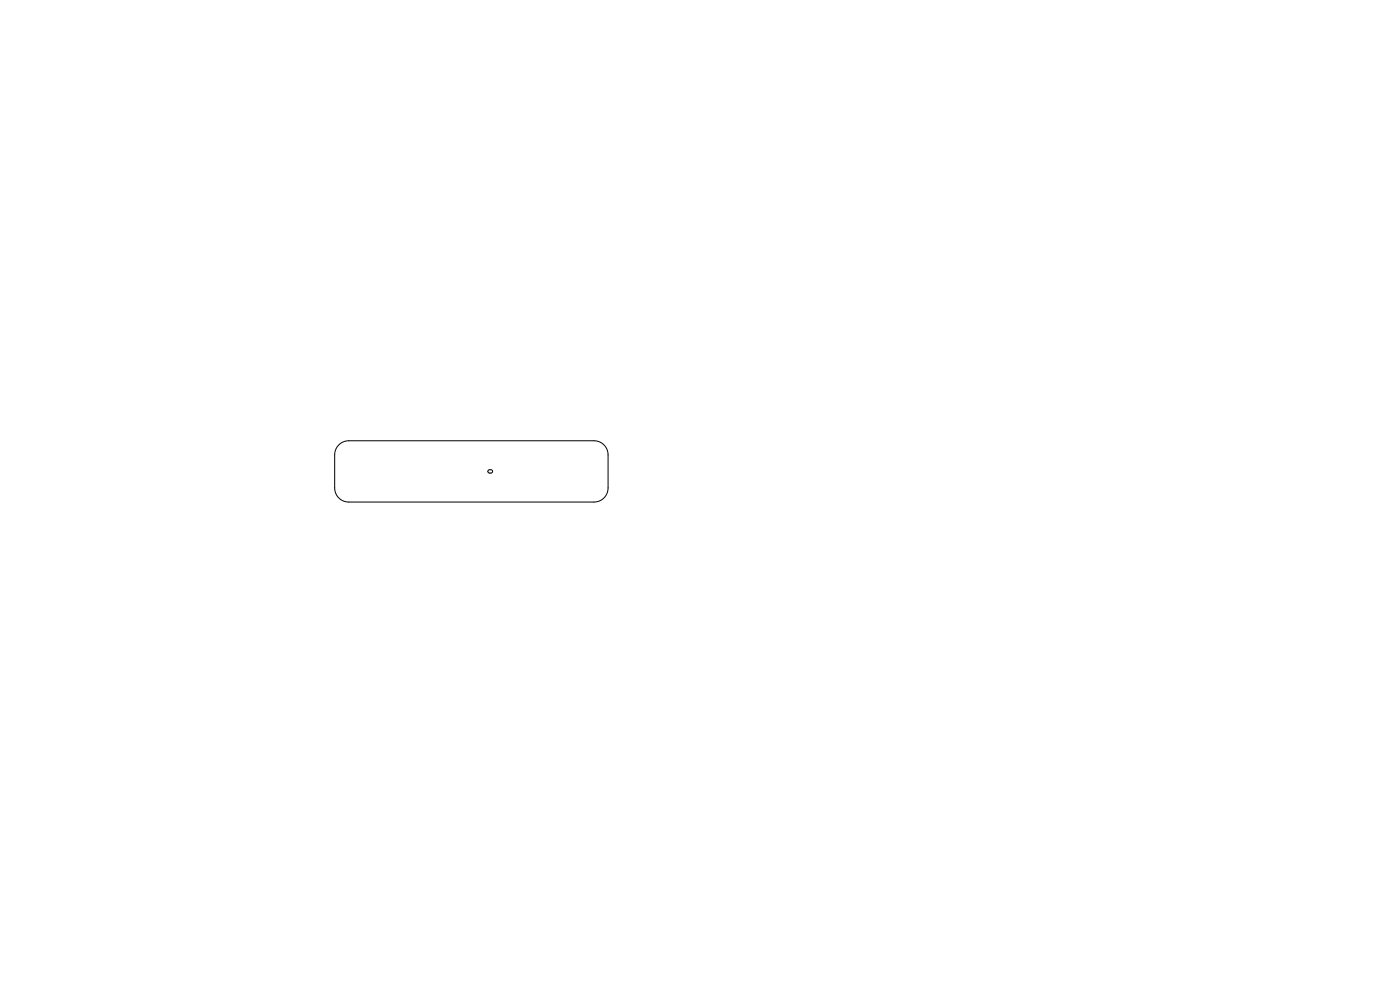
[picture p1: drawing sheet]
<svg xmlns="http://www.w3.org/2000/svg" width="297mm" height="210mm" viewBox="0 0 297 210" stroke-linecap="round" stroke-linejoin="round" font-family="sans-serif">
<path d="M71.9 94.3l.9-.5 1.2-.3h52a2.98 2.98 0 0 1 3 3v7a2.98 2.98 0 0 1-3 3h-52a2.98 2.98 0 0 1-3-3v-7.3l.3-1zM103.6 99.8a.56 .56 0 0 1 .9 .2 .53 .53 0 0 1-.5 .4 .53 .53 0 0 1-.5-.4z" fill="none" stroke="#000" stroke-width=".21"/>
</svg>
